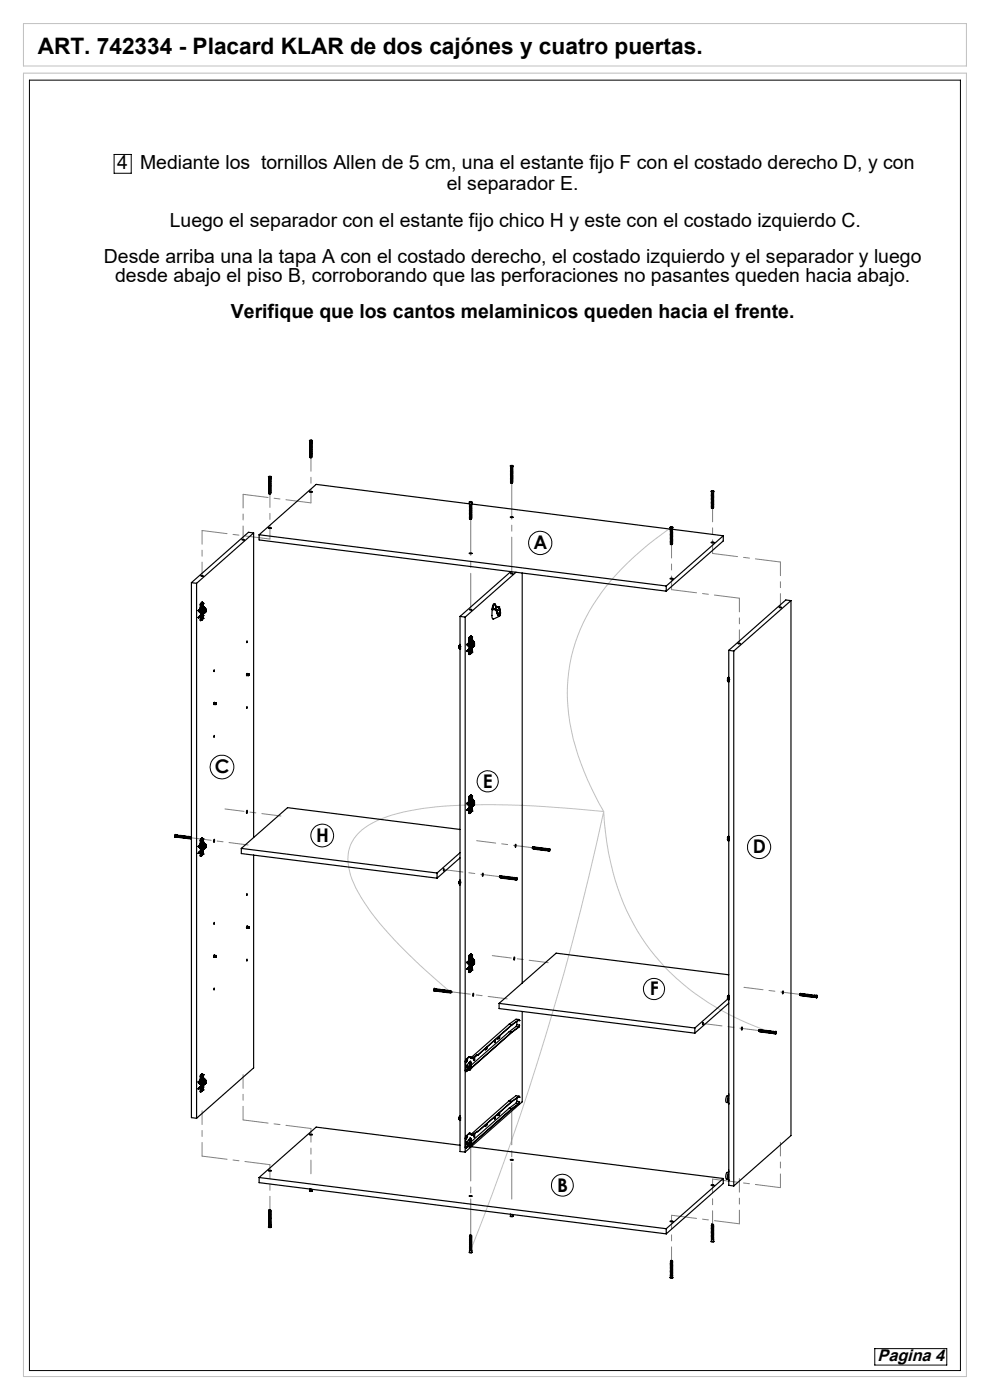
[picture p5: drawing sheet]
<svg xmlns="http://www.w3.org/2000/svg" width="210mm" height="297mm" viewBox="0 0 210 297" stroke-linecap="round" stroke-linejoin="round" font-family="sans-serif">
<defs><g id="words">
<text font-size="4.8" x="8" y="11.5">ART. 742334 - Placard KLAR de dos cajónes y cuatro puertas.</text>
<g font-size="4.1">
<text x="24.9" y="35.8">4</text>
<text x="29.7" y="35.8">Mediante los tornillos Allen de 5 cm, una el estante fijo F con el costado derecho D, y con</text>
<text x="94.8" y="40.4">el separador E.</text>
<text x="36" y="48.1">Luego el separador con el estante fijo chico H y este con el costado izquierdo C.</text>
<text x="22" y="55.9">Desde arriba una la tapa A con el costado derecho, el costado izquierdo y el separador y luego</text>
<text x="24.4" y="59.8">desde abajo el piso B, corroborando que las perforaciones no pasantes queden hacia abajo.</text>
<text x="49" y="67.5">Verifique que los cantos melaminicos queden hacia el frente.</text>
</g>
<g font-size="4">
<text x="113.2" y="116.5">A</text>
<text x="45.6" y="164.1">C</text>
<text x="102.5" y="167.1">E</text>
<text x="67.1" y="178.6">H</text>
<text x="159.7" y="181">D</text>
<text x="137.8" y="211.1">F</text>
<text x="118.2" y="252.8">B</text>
</g>
<text font-size="3.6" x="186.1" y="288.8">Pagina 4</text>
</g></defs>
<path d="M5 15.5h200v276.5h-200zM5 5h200v9h-200zM142.4 111.9a55.1 55.1 0 0 0-18 18.9 35.8 35.8 0 0 0-2.3 27.8 61.9 61.9 0 0 0 6 13.6M128.1 172.2a52 52 0 0 0 9.8 29.3 51 51 0 0 0 22.6 16.4l4 1.4M128.1 172.2a586.2 586.2 0 0 1-28.1 92.7M128.1 172.2a188.6 188.6 0 0 0-35.5-1 35.4 35.4 0 0 0-14.4 3.8 8.2 8.2 0 0 0-4 9.8 32.1 32.1 0 0 0 7.5 12.4 127.3 127.3 0 0 0 14 13.4" fill="none" stroke="#c0c0c0" stroke-width=".21"/>
<g fill="none" stroke="#000" stroke-width=".21">
<path d="M6.2 17h197.5v273.8h-197.5zM24.2 32.8h3.6v4h-3.6zM185.6 286.1h15.2v3.5h-15.2z"/>
<circle cx="114.6" cy="115.2" r="2.48"/>
<circle cx="47.1" cy="162.7" r="2.52"/>
<circle cx="68.4" cy="177.3" r="2.41"/>
<circle cx="103.4" cy="165.8" r="2.24"/>
<circle cx="161" cy="179.7" r="2.47"/>
<circle cx="138.7" cy="209.8" r="2.24"/>
<circle cx="119.3" cy="251.4" r="2.32"/>
</g>
<g fill="none" stroke="#808080" stroke-width=".21" stroke-dasharray="15.2 1.3 1.3 1.3" stroke-dashoffset="12.3">
<path d="M66 97.1v9.6M42.9 112.5v9.7M51.6 104.9v9.6M57.3 104.7v9.7M142.5 115.5v9.6M151.2 107.8v9.6M156.8 126.9v9.6M165.5 128.8v-9.6M51.6 237.6v-9.6M42.9 245.3v-9.6M57.3 256.7v-9.6M66 249v-9.6"/>
<path d="M151.2 259.7v-9.6M156.8 259.6v-9.6M165.5 251.9v-9.6M142.4 267.4v-9.6"/>
</g>
<path d="M57.3 114.4l-14.4-1.9M66 106.7l-14.4-1.8M165.5 119.2l-14.3-1.8M142.5 125.1l14.3 1.8M66 239.4l-14.4-1.8M57.3 247.1l-14.4-1.8M142.4 257.8l14.4 1.8M151.2 250.1l14.3 1.8" fill="none" stroke="#808080" stroke-width=".21" stroke-dasharray="15.2 1.3 1.3 1.3" stroke-dashoffset="9.9"/>
<path d="M99.9 110.1v19.2M108.6 102.4v19.3M108.6 254.4v-19.2M99.9 262.1v-19.3" fill="none" stroke="#808080" stroke-width=".21" stroke-dasharray="15.2 1.3 1.3 1.3" stroke-dashoffset="7.5"/>
<path d="M40.8 177.8l11.8 1.5M47.7 171.6l11.9 1.5M113 179.8l-11.9-1.5M106 186l-11.9-1.5M95.7 210.4l11.9 1.5M104.4 202.7l11.9 1.5M161 218.6l-11.9-1.5M169.7 211l-11.9-1.5" fill="none" stroke="#808080" stroke-width=".21" stroke-dasharray="15.2 1.3 1.3 1.3" stroke-dashoffset="11.2"/>
<g fill="none" stroke="#000" stroke-width=".25">
<path d="M65.7 93.4l.6 .1-.5 .1zM65.7 93.5v.1M65.7 93.6h.4M65.7 93.6v.3M65.7 93.9l.1 .1M65.8 97h-.1M65.8 94h.2M65.8 94v.1M65.8 94.2v.2M65.8 94.4v.2M65.8 94.7v.2M65.8 95v.2"/>
<path d="M65.8 95.3v.2M65.8 95.6v.2M65.8 95.9v.2M65.8 96.2v.2M65.8 96.5v.2M65.8 96.8v.2M65.9 93.4l.1 .1M65.9 93.4v.1M66 93.4v.1M66 93.4h-.1M66 94l-.3 .1h.1M66 94l-.2 .1"/>
<path d="M66.1 96.8l-.3 .2M66.1 96.6l-.3 .1M66.1 96.2l-.3 .2M66.1 96l-.3 .1M66.1 95.7l-.3 .1M66.1 95.4l-.3 .1M66.1 95.1l-.3 .1M66.1 94.8l-.3 .1M66.1 94.5l-.3 .1M66.1 94.2l-.3 .2M66.1 96.5v.2h-.4h.1M66.1 96.2v.2h-.4h.1"/>
<path d="M66.1 95.9v.2l-.4 .1 .1-.1M66.1 95.6l.1 .2h-.5h.1M66.1 95.3v.2l-.4 .1 .1-.1M66.1 95.1v.1l-.4 .1 .1-.1M66.1 94.7v.3h-.4l.1-.1M66.1 94.4l.1 .2-.5 .1 .1-.1M66.1 94.2l.1 .1-.5 .1h.1M66.1 96.8l.1 .1-.4 .1M66.1 97l-.1 .2-.2-.2M66.1 94v.2M66.1 94.4v.1M66.1 94.7v.1"/>
<path d="M66.1 95.2v.2M66.1 95.5v.2M66.1 95.8v.2M66.1 96.4v.2M66.1 96.7v.1M66.1 93.9l-.1 .1M66.2 93.6l-.1 .3h-.4M66.2 93.5l-.1 .1M108.2 98.8h.6l-.3 .2zM108.3 98.9h.5v.4h-.4zM108.3 99.3l.3 .1M108.4 99.3v.1"/>
<path d="M108.4 99.5v.2M108.4 99.8v.2M108.4 98.8l.2 .1M108.4 98.8h.1M108.6 98.8v.1M108.6 98.8h-.2M108.6 99.4h.1l-.4 .1 .1-.1M108.6 99.4h-.2M108.7 99.8l.1 .2-.5 .1 .1-.1M108.7 99.5l.1 .2-.5 .1 .1-.1M108.7 99.7l-.1 .3h-.2M108.7 99.3v.3l-.3 .1"/>
<path d="M108.8 99.3l-.2 .1M108.8 98.9h.1M51.4 114.4l.4 .1-.4 .1zM53.8 113.1l-1.1-.2-12.1 10.7M53.8 113.1l-12.1 10.7M53.8 113.1v64.6M55 113.4l86.3 10.9M55 113.4v1.1l86.3 10.9M56.9 101.2h.1M57 112h.5l-.4 .1zM57 104.7h.1M57 101.1l.5 .1h-.4z"/>
<path d="M57 101.2h.5M57 101.2v.4l.2 .1 .3-.1v-.4M57 101.6l.1 .1M57.1 101.7h.2M57.1 101.7h.1M57.1 101.8v.3M57.1 102.1v.2M57.1 102.4v.2M57.1 102.7v.2M57.1 103v.2M57.1 103.3v.2M57.1 103.6v.2"/>
<path d="M57.1 103.9v.2M57.1 104.1v.2M57.1 104.4v.3M57.2 101.1h.1M57.2 101.1v.1M57.3 101.1l-.1 .1M57.3 101.1v.1M57.3 101.7l-.3 .1 .1-.1M57.3 101.7h-.2M57.4 104.1v.3h-.4l.1-.1M57.4 103.9l.1 .1-.5 .1h.1M57.4 103.6v.2h-.4h.1"/>
<path d="M57.4 103.3v.2h-.4h.1M57.4 103v.2l-.4 .1 .1-.1M57.4 102.7l.1 .2h-.5h.1M57.4 102.4l.1 .2-.5 .1 .1-.1M57.4 102.1v.2l-.4 .1 .1-.1M57.4 101.8v.3h-.4h.1M57.4 104.5l-.3 .2M57.4 104.1l-.1 .2h-.2M57.4 103.8v.2l-.3 .1M57.4 103.5v.2l-.3 .1M57.4 103.2v.2l-.3 .1M57.4 102.9v.2l-.3 .1"/>
<path d="M57.4 102.6l-.1 .3h-.2M57.4 102.3v.2l-.3 .1M57.4 102.1v.1l-.3 .1M57.4 101.7v.2l-.3 .2M57.4 104.4v.3h-.4h.1M57.4 101.7h-.1M57.4 104.7v.1l-.3-.1M57.4 104.4v.1M57.5 101.6l-.1 .1M57.5 101.2h.1M65.7 104.3h.6l-.4 .2zM99.5 117.4h.7z"/>
<path d="M99.5 106.5h.7zM99.6 106.5l.4 .1M99.6 107.7h.1M99.6 110h.1M99.6 106.6v.4h.5M99.6 106.9l-32.5-4.1-12.1 10.6M99.6 107h.1M99.7 107l.2 .1M99.7 107v.1M99.7 107.2v.2M99.7 107.5v.2M99.7 107.8v.2"/>
<path d="M99.7 108.1v.2M99.7 108.3v.3M99.7 108.7v.2M99.7 108.9v.2M99.7 109.2v.2M99.7 109.5v.2M99.7 109.8v.2M99.8 106.5h.2h-.1M99.8 106.5h.1M99.9 106.5h.1M99.9 107.1l-.3 .1 .1-.1M99.9 107.1h-.2"/>
<path d="M100 109.5l.1 .1-.1 .1-.4 .1 .1-.1M100 109.2l.1 .2-.5 .1 .1-.1M100 108.9l.1 .2-.5 .1 .1-.1M100 108.7h.1l-.1 .2h-.4h.1M100 108.3l.1 .1-.1 .2h-.4h.1M100 108.1l.1 .1-.1 .1h-.4h.1M100 107.8l.1 .1-.5 .1h.1M100 107.2l.1 .1-.1 .1-.4 .1 .1-.1M100 109.7l-.1 .3h-.2M100 109.5v.1l-.3 .1M100 109.1l-.1 .3h-.2M100 108.9l-.1 .2h-.2"/>
<path d="M100 108.6v.2l-.3 .1M100 108.3v.2l-.3 .1M100 108l-.1 .2-.2 .1M100 107.7v.2l-.3 .1M100 107.4v.2l-.3 .1M100 107v.3l-.3 .1M100 109.8l.1 .1-.1 .1-.4 .1 .1-.1M100 107.5l.1 .1-.1 .1h-.4M100 107l-.1 .1M100 110v.2l-.3-.1M100 107h.1M100.1 106.6v.4"/>
<path d="M100.1 106.9l42.1 5.4M100.1 106.5l-.1 .1M108.2 109.7l.5-.1 .1 .1-.4 .1zM108.3 100.4l.4-.2v-.1l.1 .1zM108.3 101.8l.4-.1v-.2l.1 .1-.2 .2zM108.4 101.2v.3l.3-.1v-.2l.1 .1-.5 .2h.1M108.4 102.3l-.1 .1M108.4 100.1v.2M108.4 100.4v.2M108.4 100.7v.2M108.4 101v.2M108.4 101.6v.2"/>
<path d="M108.4 101.8v.3M108.4 102.1v.2M108.7 101.8l.1 .2-.5 .1h.1M108.7 101l.1 .1-.5 .1h.1M108.7 100.7l.1 .2h-.5h.1M108.7 100.4l.1 .1-.5 .1h.1M108.7 102.1v.1l-.3 .1M108.7 101.8v.1l-.3 .2M108.7 100.9l-.1 .2-.2 .1M108.7 100.6v.2l-.3 .1M108.7 100.3v.2l-.3 .1M108.7 102.1l.1 .2-.5 .1 .1-.1"/>
<path d="M108.7 102.3l-.1 .2-.2-.1M142.1 111.9l.4-.1 .2 .1zM142.1 111.9l.1 .1M142.2 114.2h.1M142.2 115.4h.1M142.2 112h.5M142.2 112.3h.5M142.2 112v.3M142.2 112.3l.1 .1M142.3 112.4h.2M142.3 112.4v.1M142.3 112.6v.2"/>
<path d="M142.3 112.9v.2M142.3 113.1v.2M142.3 113.4v.3M142.3 113.7v.2M142.3 114v.2M142.3 114.3v.2M142.3 114.6v.2M142.3 114.9v.2M142.3 115.2v.2M142.3 111.8l.3 .1zM142.5 111.8v.1M142.5 112.4l-.3 .1h.1"/>
<path d="M142.5 112.4l-.2 .1M142.6 114.9v.2h-.4h.1M142.6 114.6v.2l-.4 .1 .1-.1M142.6 114.3l.1 .2h-.5h.1M142.6 113.7v.2l-.4 .1 .1-.1M142.6 113.4v.3h-.4h.1M142.6 113.1l.1 .2-.5 .1 .1-.1M142.6 112.9l.1 .1-.5 .1h.1M142.6 112.6v.2h-.4h.1M142.6 115.1l-.1 .2-.2 .1M142.6 114.8l-.1 .2-.2 .1M142.6 114.5l-.1 .3h-.2"/>
<path d="M142.6 114.2l-.1 .2-.2 .1M142.6 113.9l-.1 .3h-.2M142.6 113.7l-.1 .2h-.2M142.6 113.4l-.1 .2-.2 .1M142.6 113.1l-.1 .2h-.2M142.6 112.8l-.1 .2-.2 .1M142.6 112.4v.2l-.3 .2M142.6 115.2v.2h-.4h.1M142.6 114v.2l-.4 .1M142.6 112.4h-.1M142.6 115.4l-.2 .2-.1-.1M142.7 112v.3"/>
<path d="M142.7 112.3l-.1 .1M142.7 112.3l10.7 1.4M142.7 111.9v.1M150.8 115.1l.6-.1-.2 .2zM150.8 104.2l.5-.1 .1 .1-.3 .1zM150.8 104.2h.6v.4l-.5 .1v-.4M150.9 106.9l.3-.1 .1-.2 .1 .1-.1 .2zM150.9 106h.1M150.9 105.7l.3-.1 .1-.2 .1 .1-.1 .2zM150.9 104.7h.3M151 107.7h-.1M151 104.7v.1"/>
<path d="M151 104.9v.2M151 105.2v.2M151 105.5v.2M151 105.8v.2M151 106v.3M151 106.3v.2M151 106.6v.3M151 106.9v.2M151 107.2v.2M151 107.5v.2M151.1 104.2h.1M151.2 104.2h.1"/>
<path d="M151.2 104.7l-.3 .1h.1M151.2 104.7l-.2 .1M151.3 107.2l.1 .2-.5 .1 .1-.1M151.3 106.9v.2l-.4 .1 .1-.1M151.3 106.3v.3h-.4l.1-.1M151.3 106l.1 .2-.5 .1h.1M151.3 105.2v.2h-.4h.1M151.3 104.9l.1 .2-.5 .1 .1-.1M151.3 107.4l-.1 .3h-.2M151.3 107.1l-.1 .2-.2 .1M151.3 106.9l-.1 .2h-.2M151.3 106.3l-.1 .2h-.2"/>
<path d="M151.3 106l-.1 .2-.2 .1M151.3 105.7l-.1 .2-.2 .1M151.3 105.1l-.1 .2-.2 .1M151.3 104.7l-.1 .4h-.2M151.3 107.5l.1 .2-.5 .1 .3 .1 .1-.2M151.3 105.8v.2h-.4M151.3 104.7h-.1M153.4 113.7l-12.1 10.6M153.4 113.7v1.1l-12.1 10.6M40.6 123.6l1.1 .2M40.6 123.6v113.5l1.1 .1M41.7 123.8v113.4"/>
<path d="M42.1 131h.1M42.1 129.5h.1M42.1 129.6l.2 .2M42.1 130.9v.2M42.1 130.8h.1M42.1 129.6l.1 .1M42.1 129.5v.1M42.2 130.8l-.1 .1M42.2 130.8h-.1M42.2 130.8h.1M42.2 129.7h.1M42.3 129.7v.1"/>
<path d="M42.3 130.8h.1M42.3 129.8l.2 .1M42.4 130.7h.1M42.3 129.8h.1M42.3 129.8l.1 .1M42.3 130.8l-.2 .1M42.3 130.7h.1M42.3 130.7v.1M42.3 130.7l-.1 .1M42.4 129.2h.1M42.4 129.9h.1M42.4 129.2l-.3 .3"/>
<path d="M42.4 130.7l.1 .1M42.4 129.3l.1 .1M42.4 130.8l.1 .1M42.4 130.7l-.1 .2M42.4 129.3l-.3 .3M42.4 130.7l-.3 .4M42.5 128.9l-.1 .3M42.5 131.5l.1 .2M42.5 128.9h.1M42.5 128.3v.6M42.5 130.9v.6M42.5 128.3h.1"/>
<path d="M42.5 130.9h.1M42.5 131.5h.1M42.5 130.5l-.2 .2M42.5 129.9h.1M42.5 130.8v.1M42.5 130.5v.2M42.5 129.4l-.3 .3M42.5 129.4h.1M42.5 130.5h.2M42.5 130.7v.1M42.5 128v.3M42.5 130.5l-.4 .5"/>
<path d="M42.5 129.9l.1 .3M42.5 128h.1M42.6 128.9l-.2 .4M42.6 130.1l.1 .1M42.6 129.4l.1 .1M42.6 130.6h-.1M42.6 131.5h.1M42.6 128.9h.1M42.6 130.7v.2M42.6 128.3v.6M42.6 130.9v.6M42.6 129.4l-.3 .3"/>
<path d="M42.6 130.6l-.3 .2M42.6 122.1l.5 .1zM42.6 128l-.1 .3M42.6 128.1v.2M42.6 128.1l.1 .1M42.7 130.2h.1M42.7 130.5h-.1M42.7 130.5h.1M42.7 130.7v.1M42.7 129.5l-.4 .3M42.7 131.5h-.1M42.7 130.5l-.1 .1"/>
<path d="M42.7 128.9l-.2 .5M42.7 128.2v.1M42.7 128.3h-.1M42.7 130.8l-.1 .1M42.7 131.5h.1M42.7 128.9h.1M42.7 128.3v.6M42.7 130.8v.7M42.7 130.8h.1M42.7 128.2h.1M42.7 128.3h.1M42.7 130.6l.1 .2"/>
<path d="M42.8 128.9l-.2 .5M42.8 128.3h.1M42.8 128.2v.1M42.8 130.8h.1M42.8 131.5h.1M42.8 128.3v.6M42.8 130.8v.7M42.8 130.6v.2M42.8 130.1v.2M42.8 128.9l-.1 .6M42.8 129.8l-.2 .3M42.8 129.8l.1 .1"/>
<path d="M42.8 128.9h.1M42.8 131.4v.1M42.8 130.3l-.2 .2M42.8 129.8v.1M42.8 130.8v.6M42.8 127.8h.1M42.8 127.8l-.3 .2M42.9 130.3h-.1M42.9 127.7v.1M42.9 130.1v.2M42.9 129.9h.1M42.9 130.3h.1"/>
<path d="M42.9 127.7l-.1 .1M42.9 127.8l.1 .1M42.9 129.9v.1M42.9 127.9h.1M42.9 128.5h.1M42.9 130.9h.1M42.9 128.5l.1 .2M42.9 130.1v.1M42.9 130.9v.2l.1-.1M42.9 127.8l-.3 .2M42.9 127.9l-.3 .2M42.9 129.9l-.3 .2"/>
<path d="M42.9 130.3l-.2 .2M42.9 130.1l-.2 .1M42.9 128.4h.1M42.9 130.7h.1M42.9 131.4h.1M42.9 130.3l-.2 .3M42.9 128.7h.1M42.9 130l-.2 .2M43 128.4l-.1-.1v.2M43 130.7l-.1-.1v.3M43 128.7h.1M43 130.7l.1 .4-.2 .2z"/>
<path d="M43 131h.1M43 128.4l-.1 .1M43 130.7l-.1 .1M43 130v.3M43 131v.2M43 130.9h.1M43 131.2h.1M43 129.7v.4zM43 130.9v.3h-.1M43 128.4l.1 .4-.2 .2zM43 128.7v.2v-.4v.4l-.1-.1M43 127.9h.1"/>
<path d="M43 130.9v-.1v.4M43 127.9l-.3 .3M43 129.6l.1 .4-.1 .2zM43 128.4h.1M43.1 128.4l-.1-.2-.1 .3M43.1 130.7l-.1-.2-.1 .4M43.1 128v.1M43.1 127.9v.1M43.1 130.7h-.1M43.1 128.4l-.1 .3M43.1 130.7l-.1 .3M43.1 128l-.3 .2"/>
<path d="M43.1 128.7l.1 .2M43.1 131.2l-.5 .5-.1-.2M43.1 128.7l.2 .3M43.1 128.1h.1M43.1 130.6h.1M43.1 131.2h.1M43.1 128.1v.6M43.1 130.6v.6M43.1 128.1l-.3 .2M43.1 131.2l-.3 .2M43.1 128.6v.1M43.1 128.7l.1 .1"/>
<path d="M43.1 128.7h.1M43.2 130.2l-.1 .4zM43.2 128.9l.1 .1M43.2 128.8v.1M43.2 128.8h.1M43.3 129.3h.1M43.3 129.3v.8M43.3 129.3l-.8 .6M43.3 130.1l-.8 .6M43.3 130.1h.1M43.3 128.8l.1 .1M43.3 129.4h.1"/>
<path d="M43.3 128.8l-.1 .1M43.3 130.1l-.8 .7M43.3 129.4v.7M43.4 128.9v.1M43.4 128.9h.1M43.4 128.9l-.1 .1M43.4 128.9l-1.1 .9M43.4 130l-.1 .1M43.4 129.4v.6M43.4 129l-1 .9M43.4 129h.2M43.5 129.4v.3v-.2"/>
<path d="M43.5 129l.1 .1M43.5 129.4l.1 .4zM43.5 129l-.2 .3M43.5 129v.1M43.6 129h.1M43.6 129l-1.1 .9M43.6 129.1h.1M43.6 129.1v.1M43.6 129v.1M43.6 129h-.1M43.6 129.1l-.3 .3M43.6 129.8l-.2 .3"/>
<path d="M43.6 129.2v.6M43.6 129.2l-.2 .2M43.6 129.8l-.2 .2M43.7 129.2v.6M52.4 136v.3zM97.3 137.4l.1 .1M97.3 137.1l.2-.2-.1 .2M97.3 137.3v.1M97.3 137.3h.1M97.4 137.4h.1M97.4 137.1h.1M97.4 137v.1"/>
<path d="M97.4 137h.1M97.4 137.5h.1M97.4 137.5l.1 .2M97.5 136.8l-.1 .2M97.5 136.8h.1M97.5 137v.2M97.5 137.7h.1M97.5 137.4h.1M97.5 136.8l.1-.1-.1 .1M97.5 136.8v.3h-.1M97.5 137.4v.3M97.5 136.8l.1 .1"/>
<path d="M97.5 137.2h.1M97.5 137.2l-.2 .1M97.5 137.2l-.1 .1M97.6 137.2h.1M97.6 130.8l1.1 .1M97.6 130.8v113.5l1.1 .1M97.6 137.2l-.2 .2M97.6 137.5l-.1 .2M97.6 137.4l-.1 .1M97.6 137.3l-.2 .1M98.7 130.9v113.5M99 136.7h.1"/>
<path d="M99 138.2h.1M99.1 136.8l.2 .1M99.1 138h.1M99.1 138.1v.1M99.1 138.1l-.1 .1M99.1 136.8l.1 .1M99.1 136.7v.1M99.1 136.7h-.1M99.2 138l-.1 .1M99.2 138h.1M99.2 138h-.1M99.2 136.9h.1"/>
<path d="M99.3 136.9v.1M99.3 138h.1M99.3 137l.2 .1M99.3 137.9h.2M99.3 137h.1M99.3 137l.1 .1M99.3 138l-.2 .1M99.4 137.9l-.1 .1M99.4 137.9h-.1M99.4 137.9h.1M99.4 137.1h.1M99.4 136.4h.1"/>
<path d="M99.4 136.4l-.4 .3M99.4 137.9v.2M99.4 136.5l.1 .1M99.4 136.1v.3M99.4 138.7l.2 .1M99.4 137.8l-.2 .2M99.4 135.5v.6M99.4 138.1v.6M99.4 136.4l-.3 .3M99.4 136.5l-.3 .3M99.4 137.9l-.3 .3M99.4 136.1h.1"/>
<path d="M99.4 138.7h.1M99.5 137.9l-.1 .2M99.5 137.7l-.1 .1M99.5 136.1l-.1 .3M99.5 137.1h.1M99.5 137.7h.1M99.5 138.7l.1 .1M99.5 135.2l-.1 .3M99.5 137.8l-.2 .1M99.5 137.7v.2M99.5 136.6l-.3 .3M99.5 136.6h.1"/>
<path d="M99.5 135.2h.1M99.5 137.8l-.1 .1M99.5 137.7l-.4 .4M99.6 137.9h-.1M99.6 135.5h.1M99.6 138h.1M99.6 137.9v.1M99.6 135.5l-.1 .6M99.6 137.1v.2M99.6 138l-.1 .7M99.6 129.4h.5zM99.6 135.2l-.2 .3"/>
<path d="M99.6 135.3v.2M99.6 136.6l.1 .1M99.6 135.3l.1 .1M99.6 137.3h.1M99.6 136.6l-.3 .3M99.6 138.7h.1M99.6 137.3l.1 .1M99.6 137.7v.1M99.6 137.7h.1M99.6 137.8l.1 .2M99.7 136.1l-.3 .4M99.7 138.6l-.1 .1"/>
<path d="M99.7 136.1l-.2 .5M99.7 135.4v.1M99.7 138.6v.1M99.7 138h.1M99.7 138.7h.1M99.7 135.5v.6M99.7 137.4h.1M99.7 138v.6M99.7 136.7l-.4 .3M99.7 136.1h.1M99.7 135.4h.1M99.7 135.5h.1"/>
<path d="M99.7 138.6h.1M99.7 137.7h-.1M99.7 138.7h-.1M99.7 137.8v.2M99.7 137.7h.1M99.7 137.7h-.2M99.7 136.1l-.1 .5M99.7 135.4l.1 .1M99.8 137.7v.3M99.8 137.3v.2M99.8 136.1l-.1 .6M99.8 137l-.2 .3"/>
<path d="M99.8 137v.1M99.8 138h-.1M99.8 134.9h.1M99.8 138.6h-.1M99.8 138.6l-.1 .1M99.8 135.5v.6M99.8 138v.6M99.8 137.5l-.2 .3M99.8 137.1l-.2 .2M99.8 137.1h.1M99.8 137.5h.1M99.8 134.9l-.3 .3"/>
<path d="M99.9 136h.1M99.9 137.3v.2M99.9 137.3l-.1 .2M99.9 138.2v.1M99.9 135.9h.1M99.9 137.5l-.2 .2M99.9 137.3l-.2 .1M99.9 138h.1M99.9 137.1v.1M99.9 138.6h.1M99.9 135.1h.1M99.9 135.7h.1"/>
<path d="M99.9 135.1l-.3 .2M99.9 137.1l-.3 .2M99.9 138.6l-.3 .2M99.9 135.5v.2M99.9 137.8v.2M99.9 137.5h.1M99.9 138.3v.1M99.9 137.1v.4M99.9 137.8v.1M99.9 137.9l.1 .1M99.9 137.8h.1M99.9 137.9v.1"/>
<path d="M99.9 138.1h.1M99.9 135.8h.1M99.9 137.2l-.2 .2M100 136.9l.1 .2-.2 .2zM100 137.9h.1M100 135.4l.1 .2-.2 .4zM100 135.6h.1M100 135.1l-.1-.2-.3 .3M100 135.1h.1M100 135.5v.3M100 138v.1M100 135.6l-.1 .1"/>
<path d="M100 135.5h-.1M100 135.1l-.3 .3M100 137.7l.1 .2-.2 .4zM100 136.8v.5zM100 138.1l-.1 .3M100 135.8l-.1 .3v-.1M100 135.6v-.2l-.1 .3M100 137.9l-.1-.2v.4M100 135.1l.1 .2M100 135.8h.1M100 138.1h.1M100 135.6v.2"/>
<path d="M100 137.9v.2M100.1 135.8l.1 .3M100.1 138.4l-.3 .3M100.1 135.8v.3h.2M100.1 135.8h.1M100.1 138.4h.1M100.1 135.2v.6M100.1 137.8v.6M100.1 135.3l-.3 .2M100.1 138.4l-.3 .2M100.2 135.9v.1M100.2 136.1h.1"/>
<path d="M100.2 135.8v.1M100.2 135.8h-.1M100.2 135.9h-.1M100.2 137.4l-.1 .4zM100.2 136.5h.1M100.2 136.5v.8M100.2 136.5l-.6 .6M100.2 137.3l-.6 .6M100.2 136v.1M100.2 136h.1M100.3 137.3h-.1M100.3 136l.1 .1"/>
<path d="M100.3 137.3l-.8 .6M100.3 136.5v.8M100.3 137.3h.1M100.3 136.5h.1M100.3 136l-.1 .1M100.3 136.5l.1 .1M100.4 136.1h.1M100.4 136.1h-.1M100.4 136.1l-1.1 .9M100.4 136.1l-1 1M100.4 136.1l.1 .1M100.4 137.2l-.1 .1"/>
<path d="M100.4 136.6v.6M100.5 136.6v.3zM100.5 136.2h.1M100.5 136.2l.1 .1M100.5 136.6v.4zM100.5 136.2v.1M100.5 136.2l-1 .9M100.5 136.2l-.3 .3M100.6 136.2v.1M100.6 136.2h-.1M100.6 136.3l-.3 .2M100.6 136.3h.1"/>
<path d="M100.6 136.3v.1M100.6 137l-.2 .2M100.6 136.4v.6M100.6 136.4l-.2 .2M104.4 129.2v1.7a.32 .32 0 0 0 .3 .4l1.2-.6M104.4 129.2h.1M104.5 129.3l.7 .1M104.5 129.2h.1M104.5 129.2v.1M104.6 129.2h.1M104.6 129.2l-.1 .1M104.6 129.2l.6 .1"/>
<path d="M105.1 128.2l.1 .5M105.1 128.2l-.2-.1-.3 .1-.2 1M105.1 128.2a.96 .96 0 0 0-.6 1M105.1 128.7v.1M105.1 128.8v.5M105.1 128.8l.6 .1M105.1 128.7l.7 .1M105.2 129.4v.1M105.2 128.7l-.3-.5-.3 1M105.2 128.7h.1M105.2 128.7l.6 .1M105.2 129.3v.1"/>
<path d="M105.2 129.3l.1 .1M105.2 129.3h.1M105.2 128.7h-.1M105.2 129.3l.2 .1M105.2 129.5l.2 .6M105.3 129.4l.2 .7M105.3 129.4l-.1 .1M105.3 129.4h.1M105.3 129.4l.2 .5M105.4 129.4l.1 .5M105.4 129.4l.5 .1M105.4 130.1h.1"/>
<path d="M105.4 130.1a.59 .59 0 0 0 .5 .6M105.5 130.1h-.1M105.5 129.9h.1M105.7 128.9h.1M105.8 128.8l.1 .1M105.8 128.8l-.1 .1M105.8 128.8h.1M105.8 128.9l.1 .6M105.9 128.9h-.1M105.9 128.9l.1 .5M105.9 128.9h.1M105.9 129.5l.1 .4a.32 .32 0 0 1-.2 .5 .32 .32 0 0 1-.3-.5"/>
<path d="M105.9 128.9l.2 .6M106 129.4l.1 .6a.32 .32 0 0 1-.3 .5 .32 .32 0 0 1-.3-.5v-.1M106 129.4l-.1 .1M106.1 129.5l-.1 1.1h-.2l-.3-.5M106.1 129.5h.1M106.1 129.5l.1 .9-.3 .3M108.3 121.7h.5zM108.4 121.2l-10.8 9.6M109.5 121.4l-10.8 9.5M110.8 121.6v87M141.3 124.3v1.1M142.1 122.7h.5l.1 .1z"/>
<path d="M154.6 138l1 .1M154.6 138v113.5l1 .1M155.6 138.1v113.5M156.6 136.5h.5zM165.3 128.8l.5 .1h-.4zM167.8 127.4l-1.1-.1-12.1 10.7M167.8 127.4l-12.2 10.7M167.8 127.4v113.5l-12.2 10.7M45.4 142.1v.4zM45.4 156v.4zM45.5 149l-.2 .2 .1 .3M45.5 149.1l-.1 .1 .1 .2"/>
<path d="M45.8 149.2v.3zM45.8 149.1h-.3l-.1 .2 .4 .2M45.9 149.4l-.1 .1M45.9 149.2l-.1-.1v.4M52.4 149.9l-.1 .3zM52.4 143.3h.3M52.5 142.9l-.2 .3 .1 .1M52.5 142.9l-.1 .3 .1 .1M52.8 143v.3zM52.8 143v.3M52.8 143l-.3-.1-.1 .4M52.8 143.3h.1"/>
<path d="M52.8 143h.1M154.3 144.4h.1M154.3 144v.1M154.3 144.3v.1M154.3 144.1h.1M154.3 144h.1M154.3 144.3h.1M154.3 144.3l.1 .1M154.3 144h.2M154.4 144h-.1M154.4 144.4h.1M154.4 144h.1"/>
<path d="M154.4 144.4l.1 .2M154.4 144l-.1 .1M154.4 143.8l.2-.1-.1 .1M154.4 143.9l-.1 .1M154.4 143.9v.1M154.5 143.8l-.1 .2M154.5 144h.1M154.5 144.6h.1M154.5 144.4h.1M154.5 144.4v.2M154.5 143.8h.1M154.5 144.6l.1 .1"/>
<path d="M154.5 144.4h-.1M154.5 144v.1zM154.5 144.1l-.2 .2M154.5 144.2l-.2 .1M154.6 143.9l-.1 .3M154.6 144.1h.1M154.6 143.9l-.1 .1M154.6 143.8l-.1 .2M154.6 144.4l-.1 .1M154.6 144.1l-.1 .1M154.6 144.2l-.2 .2M37.2 177.5l.3 .1"/>
<path d="M37.2 177.1l-.2 .2v.3l.2-.1M37.2 177.1h.1M37.3 177.1l-.1 .4M37.3 177.1l.3 .1M37.6 177.3l.1 .4 .2-.2M37.6 177.3l.3 .3M37.6 177.3v.2M37.6 177.2v.4M37.6 177.2h.1M37.6 177.5v.1M37.7 177.2l-.1 .1M37.7 177.2l.2 .1"/>
<path d="M38 177.3l-.1-.1v.4h.2M38 177.3v.2l.2 .1M38 177.3h.2M38.2 177.3v-.1a.25 .25 0 0 0-.1 .3 .25 .25 0 0 0 .3 .2M38.2 177.3l.1 .3 .2 .1M38.2 177.3h.3M38.5 177.3v-.1a.26 .26 0 0 0 0 .3 .26 .26 0 0 0 .2 .2M38.5 177.3l.3 .4M38.5 177.3l.2 .1M38.8 177.3l.2 .4-.1 .1zM38.8 177.4h.2M39.1 177.4v-.1a.26 .26 0 0 0-.1 .3 .26 .26 0 0 0 .3 .2"/>
<path d="M39.3 177.8l-.2-.4 .3-.1v.5h.2M39.6 177.5l-.2-.1v.3l.3 .1M39.7 177.5v-.1v.5l.2-.1M39.7 177.5v.3h.2M39.7 177.5h.2M40 177.5v-.1a.25 .25 0 0 0-.1 .3 .25 .25 0 0 0 .2 .2M40.2 177.5h-.2v.2l.2 .2M40.3 177.6l-.1-.2 .1 .5h.1M40.5 177.6l-.2-.1v.2l.2 .2M40.5 177.6v-.1l.1 .5M40.5 177.6l.1 .3M40.5 177.6h.1"/>
<path d="M42.1 179.5h.1M42.1 179.5v.1M42.1 179.6l.1 .1M42.2 179.7l.1 .1M42.2 179.7h.1M42.3 179.7v.1M42.3 179.8l.2 .1M42.3 179.8h.1M42.3 179.8l.1 .1M42.4 179.9h.1M42.4 179.2h.1M42.4 179.2l-.3 .3"/>
<path d="M42.4 179.3l.1 .1M42.4 179.3l-.3 .3M42.5 178.9l-.1 .3M42.5 178.3v.6M42.5 178.3h.1M42.5 178.9v.1M42.5 179.4l-.3 .3M42.5 179.4h.1M42.5 179l-.1 .2M42.5 179.9h.1M42.5 178v.3M42.5 179.9l.1 .3"/>
<path d="M42.5 178.3v.7M42.5 178h.1M42.6 178.9l-.2 .4M42.6 179.4l.1 .1M42.6 178.3h.1M42.6 178.3v.6M42.6 179.4l-.3 .3M42.6 178l-.1 .3M42.6 178.1v.2M42.6 178.1l.1 .1M42.7 179.5l-.4 .3M42.7 178.9l-.2 .5"/>
<path d="M42.7 178.9h-.1M42.7 178.2v.1M42.7 178.9h.1M42.7 178.3v.6M42.7 178.2h.1M42.7 178.3h.1M42.8 178.9l-.2 .5M42.8 178.9h.1M42.8 178.3h.1M42.8 178.2v.1M42.8 178.3v.6M42.8 178.9l-.1 .6"/>
<path d="M42.8 179.8l-.2 .3 .3-.2M42.8 179.8l.1 .1M42.8 179.8v.1M42.9 179.9h.1M42.9 177.9l.1 .1M42.9 179.9v.1M42.9 178.5v.1M42.9 178.5v.3M42.9 177.9l-.3 .2M42.9 178.4h.1M42.9 177.8l-.4 .2M42.9 178.7h.1"/>
<path d="M42.9 180l-.2 .2M43 178.4v-.1l-.1 .2M43 178.4l.1 .4-.2 .2zM43 178.7h.1M43 178.4l-.1 .1M43 179.9v.4M43 178.7h-.1M43 178.7l-.1 .1M43 178.6v.1M43 179.7v.4zM43 178l-.1-.2-.3 .2M43 178.7v.2v-.4v.5l-.1-.2"/>
<path d="M43 178h.1M43 178l-.3 .2M43 179.6l.1 .3-.1 .3zM43 178.4h.1M43.1 178.4l-.1-.2-.1 .4M43.1 178l-.3 .3M43.1 178h.1M43.1 178.4l-.1 .3M43.1 178l-.3 .2M43.1 178.6v.1M43.1 178.7l.1 .2M43.1 178.6l.2 .4"/>
<path d="M43.1 178.6h.1M43.1 178v.6M43.1 178.7l.1 .1M43.1 178.9h.1M43.2 178.9h.1M43.2 178.9l.1 .1M43.2 178.8l-.1 .1M43.2 178.8h.1M43.3 179.3h.1M43.3 179.3v.8M43.3 179.3l-.8 .6M43.3 178.8l.1 .1"/>
<path d="M43.3 178.8l-.1 .1M43.3 179.3l.1 .1M43.4 178.9v.1M43.4 178.9h.1M43.4 178.9l-.1 .1M43.4 178.9l-1.1 .9M43.4 180l-.1 .1M43.4 179h.2M43.4 179.4v.6M43.4 179l-1 .9M43.5 179.5v.2M43.5 179.5v.3"/>
<path d="M43.5 179.1h.1M43.5 179.1l-.2 .2M43.6 179h.1M43.6 179.4l-.1 .4zM43.6 179l-1.1 .9M43.6 179.1l-.3 .2M43.6 179.1h.1M43.6 179.1v.1M43.6 179v.1M43.6 179l-.1 .1M43.6 179.8h.1M43.6 179.8l-.2 .3"/>
<path d="M43.6 179.2v.6M43.6 179.2l-.2 .2M43.6 179.8l-.2 .2M43.7 179.2v.6M45.4 178.1l.1 .4-.1 .2zM51.2 180l41.5 5.2M51.2 180v1.1l41.5 5.2M52.4 171.9l.1 .2-.1 .4zM97.6 176l-36.6-4.7-9.8 8.7M99 170.4h.1M99 171.9h.1M99 170.4l.1 .1"/>
<path d="M99.1 170.5l.1 .1M99.1 171.8h.1M99.1 171.8v.1M99.1 171.9h-.1M99.1 170.4v.1M99.2 171.8h-.1M99.2 171.7l-.1 .1M99.2 171.7h.1M99.2 170.6l.1 .1M99.3 170.7h.1M99.3 170.6v.1M99.3 171.7h.1"/>
<path d="M99.3 170.7l.2 .1M99.3 171.6h.2M99.3 171.6l-.1 .1M99.3 170.7l.1 .1M99.3 171.7l-.1 .1M99.4 171.6l-.1 .1M99.4 171.6h-.1M99.4 170.8h.1M99.4 170.1h.1M99.4 170.1l-.4 .3M99.4 171.6h.1M99.4 171.7v.1"/>
<path d="M99.4 171.7h-.1M99.4 170.2l.1 .1M99.4 169.8v.3M99.4 172.4l.2 .2M99.4 171.7l-.1 .1M99.4 171.5l-.2 .2M99.4 170.1l-.3 .3M99.4 170.2l-.3 .3M99.4 171.7l-.3 .2M99.4 169.8l.1 .1M99.4 169.2v.6M99.4 171.8v.6"/>
<path d="M99.4 172.4h.1M99.5 171.7l-.1 .1M99.5 171.4l-.1 .1M99.5 169.9l-.1 .2M99.5 168.9l-.1 .3M99.5 170.8h.1M99.5 171.7h-.2M99.5 171.4h.1M99.5 172.4l.1 .2M99.5 171.4l-.2 .2M99.5 171.5l-.2 .1M99.5 171.4v.2"/>
<path d="M99.5 170.3l-.3 .3M99.5 170.3h.1M99.5 171.4h.2M99.5 171.5l-.1 .1M99.6 171.6l-.1 .1M99.6 169.2h.1M99.6 171.8h.1M99.6 171.7v.1M99.6 169.2l-.1 .7M99.6 170.8v.3M99.6 171.8l-.1 .6M99.6 169v.2"/>
<path d="M99.6 170.3l.1 .1M99.6 171.4v.1M99.6 169l.1 .1M99.6 171h.1M99.6 170.3l-.3 .3M99.6 171.4h.1M99.6 172.4h.1M99.6 171l.1 .1M99.6 171.1h.1M99.6 171.6l.1 .2M99.6 172.4v.1M99.7 169.8l-.3 .4"/>
<path d="M99.7 172.4l-.1 .1M99.7 169.8l-.2 .5M99.7 169.1v.1M99.7 172.4h.1M99.7 171.8h.1M99.7 169.2h.1M99.7 170.4l-.4 .3M99.7 171.1h.1M99.7 169.2v.6M99.7 171.3v.1M99.7 171.8v.6M99.7 169.8h.1"/>
<path d="M99.7 169.1h.1M99.7 171.4h-.1M99.7 171.5v.3M99.7 171.4h.1M99.7 169.8l-.1 .5M99.7 169.1l.1 .1M99.8 171.4v.3M99.8 171.2h.1M99.8 171.2l-.1 .2M99.8 171.1v.1M99.8 169.8l-.1 .6M99.8 170.7l-.2 .3"/>
<path d="M99.8 170.7v.1M99.8 171.7l-.1 .1M99.8 168.7h.1M99.8 172.3l-.1 .1M99.8 169.2v.6M99.8 171.7v.6M99.8 170.8l-.2 .2M99.8 170.8h.1M99.8 171.2l-.1 .1M99.9 169.7v.1M99.9 172v.1M99.9 171v.2"/>
<path d="M99.9 171l-.1 .2M99.9 169.7h.1M99.9 169.6h.1M99.9 171.9v.1M99.9 171.2l-.2 .2M99.9 171l-.2 .1M99.9 169.4h.1M99.9 171.7h.1M99.9 170.8v.1M99.9 168.8l.1 .1M99.9 168.8h.1M99.9 172.3l-.3 .3"/>
<path d="M99.9 168.8l-.3 .2M99.9 170.8l-.3 .2M99.9 169.2v.2M99.9 171.5v.3v-.4l.1 .2M99.9 169.1l.2 .2-.2 .4zM99.9 171.2h.1M99.9 170.8v.4M99.9 171.5v.2M99.9 169.2h.1M99.9 169.5h.1M99.9 171.5h.1M99.9 171.9h.1"/>
<path d="M99.9 170.9l-.2 .2M100 169.3h.1M100 171.7h.1M100 168.9l-.1-.2-.4 .2M100 168.9h.1M100 169.2v.3M100 171.7v.2M100 169.3l-.1 .1M100 168.9l-.3 .2M100 170.6l.1 .2-.2 .2zM100 171.4l.1 .3-.2 .3zM100 170.6v.5z"/>
<path d="M100 169.5l-.1 .4v-.2M100 169.3v-.2l-.1 .4M100 171.8l-.1 .4v-.2M100 168.9l.1 .1M100 169.5h.1M100 171.8h.1M100 169.3v.2M100 171.6v.2M100 171.6v.1M100.1 169.5l.1 .3M100.1 172.1h.1M100.1 169.5v.3l.2 .1"/>
<path d="M100.1 169.5h.1M100.1 171.5h.1M100.1 168.9v.6M100.1 171.5v.6M100.1 172.1l-.3 .3M100.1 169l-.3 .2M100.2 169.6v.1M100.2 169.5h-.1M100.2 169.5v.1M100.2 169.6h-.1M100.2 171.1l-.1 .4zM100.2 170.2h.1"/>
<path d="M100.2 169.8l.1 .1M100.2 170.2l-.6 .6M100.2 170.2v.8M100.2 171l-.6 .6M100.2 169.7v.1M100.2 169.7h.1M100.3 171h-.1M100.3 169.7l.1 .1M100.3 171l-.8 .7M100.3 170.2v.8M100.3 171h.1M100.3 170.2h.1"/>
<path d="M100.3 169.7l-.1 .1M100.3 170.2l.1 .1M100.4 169.8v.1M100.4 169.8l-.1 .1M100.4 169.8h.1M100.4 169.8l-1.1 .9M100.4 169.9l-1 .9M100.4 169.9h.1M100.4 170.9l-.1 .1M100.4 170.3v.6M100.5 170.4v.3zM100.5 169.9h.1"/>
<path d="M100.5 170h.1M100.5 170.3v.4zM100.5 169.9l-1 .9M100.5 170l-.3 .2M100.6 169.9v.1M100.6 169.9l-.1 .1M100.6 170l-.3 .2M100.6 170h.1M100.6 170v.1M100.6 170.7l-.2 .3M100.6 170.1v.6M100.6 170.1l-.2 .2"/>
<path d="M100.6 170.7l-.2 .2M109.4 179.1l.1 .3-.2 .3zM113.1 179.9v-.3a.29 .29 0 0 0-.1 .3 .29 .29 0 0 0 .3 .2M113.1 179.7l-.2 .2 .2 .1M113.3 179.7h-.2v.2l.3 .2M113.4 179.8l.1 .3h.2M113.4 179.8v-.2a.28 .28 0 0 0-.1 .3 .28 .28 0 0 0 .3 .2M113.4 179.8h.2M113.7 179.8v.3h.2M113.7 179.8v-.1a.28 .28 0 0 0-.1 .3 .28 .28 0 0 0 .3 .2v-.1M113.7 179.8h.2M114 179.8l.1 .4h.1"/>
<path d="M114 179.8l-.1-.1v.5h.3M114 179.8h.2M114.2 179.8l.1 .4h.2l-.1 .1zM114.3 179.9h.2M114.5 179.9l.1 .4 .2-.1M114.8 179.9h-.3l.2 .3h.1M114.9 179.9v.3l.2 .1M114.9 179.9l-.1-.1v.5h.2M114.9 179.9l.2 .1M115.1 180l.1 .3h.2M115.1 180v-.1a.26 .26 0 0 0 0 .3 .26 .26 0 0 0 .2 .1M115.1 180h.3"/>
<path d="M154.3 178.1h.1M154.3 177.8h.1M154.3 178v.1M154.3 178h.1M154.3 178l.1 .1M154.3 177.8h.2M154.4 177.7l-.1 .1M154.4 178.1h.1M154.4 177.7h.1M154.4 177.8h-.1M154.4 177.5l.2-.1-.1 .1M154.4 177.6l-.1 .1"/>
<path d="M154.5 177.5l-.1 .2M154.5 177.8h.1M154.5 178.3h.1M154.5 178.1h.1M154.5 177.7l.1-.1-.1 .1M154.5 178.1v.2M154.5 177.5h.1M154.5 178.3l.1 .1M154.5 178.1h-.1M154.5 177.9l-.2 .1M154.5 177.7v.2zM154.6 177.6v.3l-.3 .1"/>
<path d="M154.6 177.9l-.2 .2 .1 .3M154.6 177.9l-.3 .1M154.6 177.5l-.1 .3M154.6 178.1l-.1 .1M42.1 181h.1M42.1 180.9v.1M42.1 180.9h.1M42.2 180.8l-.1 .1M42.2 180.8h.1M42.3 180.8h.1M42.3 180.7h.1M42.3 180.8l-.2 .1"/>
<path d="M42.3 180.7h.2M42.4 180.8h-.1M42.4 180.8l.1 .1M42.4 180.8l-.1 .1M42.4 180.8l-.3 .2M42.5 181.5l.1 .2M42.5 180.9v.6M42.5 180.9h.1M42.5 181.5h.1M42.5 180.5l-.3 .3M42.5 180.8h-.2M42.5 180.7l-.2 .1"/>
<path d="M42.5 180.8v.1M42.5 180.6l-.1 .1M42.5 180.5l-.4 .5M42.5 180.7v.1M42.6 181.5v.1M42.6 180.9h.1M42.6 181.5h.1M42.6 180.8v.1M42.6 180.9v.6M42.6 180.1l.1 .1M42.6 180.2h.1M42.7 180.5h.1"/>
<path d="M42.7 180.7v.2M42.7 180.5h-.2v.2M42.7 180.4v.1M42.7 180.5l-.2 .1M42.7 181.5l-.1 .1M42.7 181.5h.1M42.7 180.2h.1M42.7 180.9v.6M42.7 180.9h.1M42.7 180.6l.1 .3M42.8 181.5h.1M42.8 180.9v.6"/>
<path d="M42.8 180.5v.3M42.8 180.2v.1M42.8 180.8v.1M42.8 181.4v.1M42.8 180.3l-.2 .2M42.8 180.8v.6M42.8 180.3h.1M42.9 180.1v.2M42.9 180.3l-.2 .1M42.9 180.9h.1M42.9 180.1v.1M42.9 180.9v.2"/>
<path d="M42.9 180.3l-.2 .2M42.9 180.1l-.2 .1M42.9 180.7h.1M42.9 181h.1M42.9 180.3h.1M42.9 181.4l-.3 .3-.1-.2M42.9 180.6l.1 .1M43 180.6l-.1 .3M43 181h.1M43 180.7l-.1 .1M43 181v.1M43 181.1h-.1"/>
<path d="M43 180.7l.1 .4-.2 .2zM43 181v.3l-.1-.2M43 181v-.2v.2M43 181v.2v-.1M43 180.7h.1M43.1 180.7l-.1-.2-.1 .4M43.1 180.7l-.1 .3M43.1 181.2h.1M43.1 180.6v.6M43.1 181.2l-.3 .3M43.2 180.2l-.1 .4zM43.3 180.1l-.8 .6"/>
<path d="M43.3 180.1h.1M43.3 180.1l-.8 .7M45.4 195.7v.4zM52.4 189.5v.4zM52.4 196.9l.3 .1M52.5 196.5l-.2 .2 .1 .3M52.5 196.5l-.1 .2 .1 .2M52.8 196.6v.3zM52.8 196.6l-.1 .3h.1M52.8 196.6l-.3-.1-.1 .4M52.8 196.6h.1M53.8 181.4v45.2l-12.1 10.6"/>
<path d="M92.7 185.2v1.1M94.1 184.3v.4zM97.3 187.4l.1 .1M97.3 187.1h.1M97.3 187.4h.1M97.4 187.4h.1M97.4 187.1h.1M97.4 187.1l.2-.2-.1 .3M97.4 187l-.1 .1M97.4 187h.1M97.4 187.5h.1M97.4 187.5l.2 .2"/>
<path d="M97.5 186.8l.1-.1-.1 .1M97.5 186.9l-.2 .1M97.5 186.8l-.1 .2M97.5 187.1h.1M97.5 187.4h.1M97.5 187.1v-.2v.3M97.5 187.4v.3l.1-.1M97.5 186.8h.1M97.5 187.2h.1M97.5 187.2l-.2 .2M97.5 187.2l-.1 .2M97.6 187l-.1 .2"/>
<path d="M97.6 187.2h.1M97.6 180.9l-4.9 4.3M97.6 182l-4.9 4.3M97.6 187.4l-.1 .1M97.6 187.2h-.1M97.6 187.3l-.2 .1M102.3 185.3l.2 .1-.1 .4zM106.1 185.8l-.2 .3 .2 .1M106.4 185.9h-.2l.1 .3h.1l-.1 .1-.2-.4 .1-.2-.1 .4M106.4 185.9l.1 .4 .1-.1M106.7 185.9h-.3l.1 .3h.2M106.8 185.9v.3l.2 .1"/>
<path d="M106.8 185.9l-.1-.1v.5h.2M106.8 185.9l.2 .1M107 186l.1 .3h.2M107 186v-.1a.26 .26 0 0 0 0 .3 .26 .26 0 0 0 .2 .1M107 186h.2M107.3 186l.1 .3h.2M107.3 186v-.1a.26 .26 0 0 0-.1 .3 .26 .26 0 0 0 .3 .2v-.1M107.3 186l.2 .1M107.6 186.1v.2l.2 .1M107.6 186.1v-.2a.26 .26 0 0 0-.1 .3 .26 .26 0 0 0 .3 .2M107.6 186.1h.2M107.9 186.1l.2 .3"/>
<path d="M107.9 186.1l-.1-.1 .1 .5 .2-.1M107.9 186.1h.2M108.2 186.1v.4l.2-.1M108.2 186.1v.3l.2 .1M108.2 186.1l.2 .1M108.4 186.2l.1 .4 .2-.1M108.7 186.2h-.2v.2l.2 .1M108.8 186.2v.3h.3M108.8 186.2v-.1a.26 .26 0 0 0-.1 .3 .26 .26 0 0 0 .2 .1M108.8 186.2h.2M109 186.3h.1M109 186.3v.1"/>
<path d="M109 186.2v.2M109 186.2v-.1v.2M109 186.4l.1 .2M109 186.2h.1M109.1 186.2l-.1 .2M109.1 186.6l.4 .1M109.5 186.7h.1M109.5 186.2h.2v.1l-.1 .5zM109.5 186.2v.5M109.5 186.2h-.3l-.1 .4M109.5 186.4l.1 .2v-.1M109.5 186.5h.1"/>
<path d="M109.6 186.3v.1M109.6 186.2h-.1M109.6 186.4v.1M109.6 186.4h-.1M115.4 180l.1 .3 .2 .1M115.4 180v-.1a.26 .26 0 0 0-.1 .3 .26 .26 0 0 0 .3 .2v-.1M115.4 180l.2 .1M115.7 180.1v.2l.3 .1M115.7 180.1v-.2a.26 .26 0 0 0-.1 .3 .26 .26 0 0 0 .3 .2M115.7 180.1h.2M115.9 180.2h.1M116 180.1v.1"/>
<path d="M116 180.1v-.1l-.1 .2M116 180.2l.1 .3M116 180.1h.1M116.1 180.1l-.1 .1M116.1 180.5h.4M116.1 180.1h.1M116.5 180.1h-.4v.4M116.5 180.3h.1M116.6 180l.1 .3-.2 .3zM116.6 180l-.2 .2 .1 .4M116.6 180.2v.2zM45.4 209.6v.4z"/>
<path d="M45.5 202.6l-.2 .2 .1 .3M45.5 202.7l-.1 .1 .1 .3M45.8 202.8l.1 .3zM45.8 202.7h-.3l-.1 .2 .4 .2M45.9 202.7l-.1 .1 .1 .3M52.4 203.5v.4zM92.1 210.2l.4 .1M92.2 209.8l-.1 .4M92.2 209.8l-.1-.1-.1 .2v.3h.1M92.2 209.8h.4M92.6 210l.1 .3 .1-.1M92.6 210l.1 .2"/>
<path d="M92.6 209.8l-.1 .5 .1-.3M92.6 209.8v.1M92.6 209.9v.1M92.6 209.9h.3M92.7 210.2h.2M92.9 209.9h.2M93 210.2l-.1-.4v.5h.2M93 210.3h.2M93.2 210v-.2v.5h.2M93.2 210v.3h.3M93.2 209.9l.2 .1M93.5 210h.2"/>
<path d="M93.7 210.3l-.2 .1v-.5l.1 .4h.1M93.8 210v-.1v.6l.2-.1M93.8 210v.3l.2 .1M93.8 210h.2M94 210l.3 .4-.2 .1zM94.1 210.1h.2M94.3 210.1v-.1v.5l.2-.1M94.6 210.1h-.2v.2l.2 .1M94.7 210.1l-.1-.1v.5h.2M94.7 210.1v.3l.2 .1M94.7 210.1h.2M94.9 210.2v-.2v.5h.2"/>
<path d="M94.9 210.2l.1 .3h.2M94.9 210.2h.2M95.2 210.2v-.1l-.1 .4 .2 .1 .1-.1M95.2 210.2l.1 .3h.2M95.2 210.2h.2M95.5 210.3v-.2a.28 .28 0 0 0-.1 .3 .28 .28 0 0 0 .3 .2M95.5 210.3l.2 .3M95.5 210.3h.2M95.7 210.3v.3zM95.7 210.5h.1M99 204.1h.1M99 205.6v.1"/>
<path d="M99 204.1l.1 .1M99 205.6l.1 .1M99.1 204.3l.2 .1M99.1 205.6v.1M99.1 205.6h-.1M99.1 204.3h.1M99.1 204.1v.2M99.2 205.5l-.1 .1M99.2 205.5h.1M99.2 205.5h-.1M99.2 204.3h.1M99.3 204.3v.1"/>
<path d="M99.3 205.5h.1M99.3 204.5l.2 .1M99.3 205.4v.1M99.3 205.3h.2M99.3 204.4v.1M99.3 204.5h.1M99.3 205.5l-.2 .1M99.4 205.4h-.1M99.4 205.3l-.1 .2M99.4 205.3h-.1M99.4 205.4h.1M99.4 205.3h.1"/>
<path d="M99.4 204.5h.1M99.4 203.8v.1M99.4 203.8l-.4 .3M99.4 205.4v.1M99.4 205.4l-.1 .1M99.4 204h.1M99.4 203.5v.3M99.4 206.1l.2 .2M99.4 205.2l-.2 .3M99.4 206.1h.1M99.4 202.9v.6M99.4 205.5v.6"/>
<path d="M99.4 203.9l-.3 .2M99.4 204l-.3 .3M99.4 205.4l-.3 .3M99.4 203.5h.1M99.5 205.4l-.1 .1M99.5 205.2h-.1M99.5 203.5l-.1 .4M99.5 204.5l.1 .1M99.5 205.1h.1M99.5 206.1l.1 .2M99.5 202.7l-.1 .2M99.5 205.2l-.2 .1"/>
<path d="M99.5 205.1v.2M99.5 204l-.3 .3M99.5 204h.1M99.5 205.1h.2M99.5 202.7h.1M99.5 205.2l-.1 .1M99.5 205.2l-.4 .4M99.6 203.5l-.2 .5M99.6 205.3l-.1 .1M99.6 203.5h.1M99.6 202.9h.1M99.6 205.5h.1"/>
<path d="M99.6 205.4v.1M99.6 202.9l-.1 .6M99.6 204.6v.2M99.6 205.5l-.1 .6M99.6 202.7l-.2 .2M99.6 202.8v.1M99.6 204l.1 .1M99.6 202.8h.1M99.6 204.7h.1M99.6 204l-.3 .3M99.6 206.1h.1M99.6 204.7l.1 .1"/>
<path d="M99.6 205.2h.1M99.6 205.1h.1M99.6 205.3l.1 .2M99.6 206.1v.1M99.7 204.8h.1M99.7 206.1l-.1 .1M99.7 203.5l-.2 .5M99.7 202.8v.1M99.7 206.1h.1M99.7 202.9h.1M99.7 202.9v.6M99.7 204.8v.1"/>
<path d="M99.7 205.1h.1M99.7 205.5v.6M99.7 204.1l-.4 .3M99.7 205.5h.1M99.7 203.5h.1M99.7 202.8h.1M99.7 205.1h-.1M99.7 205.1l-.1 .1M99.7 205.2v.3M99.7 203.5l-.1 .5M99.7 202.8l.1 .1M99.8 205.2v.3"/>
<path d="M99.8 204.9h.1M99.8 204.8v.1M99.8 204.9l-.2 .3M99.8 203.5l-.1 .6M99.8 204.5l-.2 .2M99.8 204.5h.1M99.8 205.5h-.1M99.8 202.4h.1M99.8 206.1h-.1M99.8 202.9v.6M99.8 205.5v.6M99.8 204.9l-.1 .2"/>
<path d="M99.8 202.4l-.3 .3M99.9 203.4v.1M99.9 205.7v.1M99.9 204.7v.2M99.9 204.7l-.1 .2M99.9 203.4h.1M99.9 205.7h.1M99.9 203.3v.1M99.9 204.7l-.2 .2M99.9 203.1h.1M99.9 204.5v.1M99.9 202.5l.1 .1"/>
<path d="M99.9 202.5v.1M99.9 206l-.3 .3M99.9 202.5l-.3 .3M99.9 204.5l-.3 .2M99.9 202.9v.3M99.9 202.6h.1M99.9 205.2v.3v-.3l.1 .1M99.9 202.8l.2 .3-.2 .3zM99.9 204.9h.1M99.9 204.6v.3M99.9 205.2v.2M99.9 205.5v.1"/>
<path d="M99.9 204.9l-.2 .3M99.9 205.4v.1M99.9 205.6h.1M99.9 205.4l.1 .1M99.9 205.2h.1M99.9 202.9h.1M99.9 203.3h.1M99.9 204.6l-.2 .2M99.9 204.9l-.2 .2M100 205.4h.1M100 203.1h.1M100 202.6l-.1-.2-.3 .3"/>
<path d="M100 202.6h.1M100 202.9v.4M100 203.1h-.1M100 204.3l.1 .2-.2 .2zM100 205.1l.1 .3-.2 .3zM100 204.3v.5zM100 203.2l-.1 .4v-.2M100 203v-.2l-.1 .4M100 205.6l-.1 .3v-.2M100 202.6l.1 .1M100 203.2h.1M100 205.6h.1"/>
<path d="M100 203v.2M100 205.3v.3M100 205.3v.1M100 203v.1M100 202.6l-.3 .2M100.1 203.3l.1 .2M100.1 205.8h.1M100.1 203.3v.2l.2 .1M100.1 203.3h.1M100.1 205.2h.1M100.1 202.7v.6M100.1 205.2v.6"/>
<path d="M100.1 205.8l-.3 .3M100.1 202.7l-.3 .2M100.1 203.2h.1M100.2 203.3v.1M100.2 203.2v.1M100.2 203.2l-.1 .1M100.2 203.3l-.1 .1M100.2 204.8l-.1 .4zM100.2 203.9l.1 .1M100.2 203.5l.1 .1M100.2 203.9v.8M100.2 203.9l-.6 .7"/>
<path d="M100.2 204.7l-.6 .6M100.2 203.4v.1M100.2 203.4h.1M100.3 204.7h-.1M100.3 203.4l.1 .1M100.3 204.7l-.8 .7M100.3 204v.7M100.3 204.7h.1M100.3 204h.1M100.3 203.4l-.1 .1M100.4 210.7l.1 .4-.2 .2zM100.4 203.5v.1"/>
<path d="M100.4 203.5h.1M100.4 203.5l-.1 .1M100.4 203.5l-1.1 1M100.4 203.6h.1M100.4 203.6l-1 .9M100.4 204.6l-.1 .1M100.4 204v.6M100.5 204.1v.3zM100.5 203.6l.1 .1M100.5 203.7h.1M100.5 204v.5zM100.5 203.6l-1 .9"/>
<path d="M100.5 203.7l-.3 .2M100.6 203.7h.1M100.6 203.7h-.1M100.6 203.7l-.3 .3M100.6 203.7l-.2 .3M100.6 204.4l-.2 .3M100.6 203.8v.6M100.6 204.4l-.2 .2M105.8 220h.1M105.9 212.9v1.1l41.5 5.2M105.9 219.9v.3M105.9 220h.1"/>
<path d="M105.9 212.9l41.5 5.2M105.9 219.8l-.1 .5v-.3M107.9 217.3l.7 .1M107.9 217.3l-7.9 7M108 218.9l-8 7.1M108 218.9h.6M108.6 218.9l-8.6 7.6M108.6 217.4l-7.2 6.4M109 203.1h.2l-.2 .6zM109.5 217.8l-1.5 1.1M109.5 217.8h.6M109.6 216.7v.7"/>
<path d="M109.6 217.4l-.1 .4M109.6 217.4h.6M109.9 216.5h.3M110.1 217.8l-1.5 1.1M110.1 216.3l-1.5 1.1M110.1 216.3l.1 .2M110.1 216.3l-.6-.1-1.6 1.1M110.2 217.4l-.1 .4M110.2 217.4l-.1 .5-1.5 1.1-8.6 7.6M110.2 216.5l-.1-.1-1.5 1-7.2 6.4M110.8 214.6v19.1l-12.1 10.7M147.4 218.1v1.1"/>
<path d="M149 217l.2-.1-.1 .5zM154.3 211.8l.1 .1M154.3 211.7l.1 .1M154.3 211.5h.1M154.3 211.8h.1M154.4 211.4l-.1 .1M154.4 211.5h-.1M154.4 211.4v.1M154.4 211.5h.1M154.4 211.8h.1M154.4 211.9l.1 .2M154.4 211.2l.2-.1-.1 .1"/>
<path d="M154.4 211.3l-.1 .2M154.4 211.9l-7 6.2M154.4 211.4h.1M154.5 211.2l-.1 .2M154.5 211.5h.1M154.5 211.8h.1M154.5 212.1h.1M154.5 211.2h.1M154.5 211.8v.3M154.5 211.8l-.1 .1M154.5 211.6l-.2 .1M154.6 211.4l-.1 .2z"/>
<path d="M154.6 211.3v.3l-.3 .2M154.6 211.6l-.3 .2M154.6 211.3l-.1 .2M154.6 211.3l-.1 .1M154.6 206.8l-36.6-4.6-12.1 10.7M154.6 212.8l-7.2 6.4M154.6 211.8l-.1 .1M154.6 211.7l-.2 .1M157.3 217.9l.2 .1-.2 .5zM161 218.5l-.1 .3h.2M161.1 218.7v-.3v.5h.2M161.4 218.9l-.3-.4 .3-.1v.5h.2"/>
<path d="M161.6 218.6h-.2l.3 .3M161.7 218.6v.4l.2-.1M161.7 218.6v.3h.3M161.7 218.6h.2M162 218.6v.3l.2 .1M162 218.6v-.1a.25 .25 0 0 0-.1 .3 .25 .25 0 0 0 .3 .2M162 218.6h.2M162.3 218.6v.3l.2 .1M162.3 218.6v-.1a.25 .25 0 0 0-.1 .3 .25 .25 0 0 0 .3 .2M162.3 218.6l.2 .1M162.6 218.7v.3h.2M162.6 218.7v-.1a.28 .28 0 0 0-.1 .3 .28 .28 0 0 0 .2 .2v-.1"/>
<path d="M162.6 218.7h.2M162.8 218.8v-.2l.1 .5h.2l-.3-.4 .3 .1M163.1 218.8v-.2l.1 .6 .1-.1M163.4 219.1l-.2-.1v-.2l.2-.1v.4h.2M163.7 218.8h-.3v.2l.3 .1M163.7 218.9v-.2a.25 .25 0 0 0-.1 .3 .25 .25 0 0 0 .3 .2M163.8 219.2h.2M163.9 218.9l-.2-.1 .1 .3M163.9 219h.1M164 218.9v-.1l-.1 .2M164 219v.2M164 219.2h.1"/>
<path d="M164 218.9v.1M164.1 218.9l-.1 .1M164.1 218.8l-.1 .1M164.1 218.8l-.1 .4 .4 .1M164.1 218.8l.4 .1M164.4 219l.1 .4M164.5 218.9l-.1 .1M164.5 219.1h.1M164.5 218.8l.2 .1-.1 .5zM164.5 219h.1M164.6 218.8l-.1 .1M164.6 219l-.1 .2 .1-.1"/>
<path d="M164.6 219v.1M166 210.3h.2l-.1 .5zM169.8 210.8l-.2 .3h.2M169.8 211v-.3a.25 .25 0 0 0-.1 .3 .25 .25 0 0 0 .3 .2M170 210.9l-.2 .1 .3 .2M170.1 210.8l.1 .4h.2l-.2 .1-.1-.1zM170.1 210.9h.2M170.4 210.9l.1 .3M170.4 210.9v-.1v.5l.2-.1M170.4 210.9h.2M170.5 211.2h.1M170.7 211v-.2v.6l.2-.1"/>
<path d="M170.9 211h-.2l.1 .3h.2M171 211l.1 .3h.1M171 211v-.1v.4h.2M171 211h.2M171.3 211v.3h.2M171.3 211v-.1a.28 .28 0 0 0-.1 .3 .28 .28 0 0 0 .2 .2v-.1M171.3 211h.2M171.6 211.1v.3h.2M171.6 211.1v-.2a.28 .28 0 0 0-.1 .3 .28 .28 0 0 0 .2 .2M171.6 211.1h.2M171.8 211.1l.1 .2 .2 .1M171.8 211.1v-.1a.26 .26 0 0 0 0 .3 .26 .26 0 0 0 .2 .2v-.1"/>
<path d="M171.8 211.1h.2M172.1 211l.1 .4 .2 .1-.2 .1zM172.1 211.1l.3 .1M172.4 211.2v.4l.2-.1M172.6 211.3l.1-.2-.3 .1 .1 .3h.2M172.6 211.3h.1M172.7 211.3l.1 .3M172.8 211.2l-.1 .1M172.8 211.6h.3M172.8 211.1v.1M173.1 211.6l.1 .1M173.2 211.2l-.4-.1v.5"/>
<path d="M173.2 211.5h.1M173.2 211.1l.2 .4-.2 .2zM173.2 211.1l-.1 .5M173.2 211.3v.3zM42.1 231h.1M42.1 229.5h.1M42.1 231v.1M42.1 229.6l.2 .2M42.1 230.9v.2M42.1 230.9h.1M42.1 229.6l.1 .1M42.1 229.5v.1"/>
<path d="M42.2 230.9h-.1M42.2 230.8l-.1 .1M42.2 229.7h.1M42.2 230.9h.1M42.2 230.8v.1M42.3 229.7v.1M42.3 230.9h.1M42.3 229.8l.2 .1M42.3 230.8v.1M42.3 229.8h.1M42.3 229.8l.1 .1M42.3 230.8l-.1 .1"/>
<path d="M42.3 230.7l-.2 .4M42.3 230.7v.2M42.3 230.7l-.1 .1M42.4 230.7l-.1 .1M42.4 229.9h.1M42.4 229.2h.1M42.4 229.2l-.3 .3M42.4 230.7l.1 .1M42.4 230.7h.1M42.4 229.3l.1 .1M42.4 230.8l.1 .1M42.4 230.6h.1"/>
<path d="M42.4 230.6l-.2 .2M42.4 229.3l-.3 .3M42.5 228.9l-.1 .3M42.5 231.5l.1 .2M42.5 230.9h.1M42.5 228.3h.1M42.5 228.9h.1M42.5 228.3v.6M42.5 230.9v.6M42.5 231.5h.1M42.5 230.5l-.1 .1M42.5 229.9h.1"/>
<path d="M42.5 230.8v.1M42.5 230.6l-.2 .2M42.5 230.5v.2M42.5 229.4l-.3 .3M42.5 229.4h.1M42.5 230.5h.2M42.5 230.5h.1M42.5 230.6l-.2 .1M42.6 230.6h.1M42.5 230.7v.1M42.5 228v.3M42.5 229.9l.1 .3"/>
<path d="M42.5 228h.1M42.6 228.9l-.2 .4M42.6 229.4l.1 .1M42.6 231.5v.1M42.6 228.9h.1M42.6 228.3h.1M42.6 230.9h.1M42.6 231.5h.1M42.6 230.7v.2M42.6 228.3v.6M42.6 230.9v.6M42.6 230.1h.1"/>
<path d="M42.6 229.4l-.3 .3M42.6 228l-.1 .3M42.6 228.1v.2M42.6 230.1l.1 .1M42.6 228.1l.1 .1M42.7 230.2h.1M42.7 230.5h-.1M42.7 230.5h.1M42.7 230.7v.2M42.7 229.5l-.4 .3M42.7 230.2v.1M42.7 231.5l-.1 .1"/>
<path d="M42.7 230.5l-.1 .1M42.7 228.9l-.2 .5M42.7 228.2v.1M42.7 231.5h.1M42.7 228.3v.6M42.7 230.9v.6M42.7 230.9h.1M42.7 228.9h.1M42.7 228.2h.1M42.7 228.3h.1M42.7 230.6l.1 .3M42.8 228.9l-.2 .5"/>
<path d="M42.8 228.3h.1M42.8 228.2v.1M42.8 230.9h.1M42.8 231.5h.1M42.8 228.3v.6M42.8 230.9v.6M42.8 230.5v.4M42.8 230.1v.2M42.8 228.9l-.1 .6M42.8 229.8l-.2 .3M42.8 229.8l.1 .1M42.8 228.9h.1"/>
<path d="M42.8 231.4v.1M42.8 230.3l-.2 .2M42.8 229.8v.1M42.8 230.9v.5M42.8 227.8h.1M42.8 227.8l-.3 .2M42.9 230.3h-.1M42.9 227.7v.1M42.9 230.1v.2M42.9 229.9h.1M42.9 229.9l-.3 .2M42.9 230.3h.1"/>
<path d="M42.9 227.7l-.1 .1M42.9 227.8l.1 .2M42.9 229.9v.1M42.9 227.9l.1 .1M42.9 228.6h.1M42.9 230.9h.1M42.9 228.6v.2l.1-.1M42.9 230.1v.1M42.9 230.9v.2M42.9 228.7h.1M42.9 227.8l-.3 .2M42.9 227.9l-.3 .2"/>
<path d="M42.9 230.3l-.2 .2M42.9 230.1l-.2 .2M42.9 228.4h.1M42.9 230.7h.1M42.9 230.8h.2l-.1 .5zM42.9 231.4h.1M42.9 230l-.2 .2M43 228.4l-.1-.1v.3M43 230.7l-.1-.1v.3M43 228.7h.1M43 231h.1M43 228.4l-.1 .1"/>
<path d="M43 230.7l-.1 .1M43 230v.3M43 231v-.2v.4M43 228.6v.1M43 231.1h-.1M43 231.2h.1M43 229.7v.4zM43 228.4l.1 .4-.2 .2zM43 228.7v.2l-.1-.1M43 231l.1-.1-.1 .4-.1-.2M43 228h.1M43 228.7v-.2v.4v-.2"/>
<path d="M43 231v.2M43 228l-.3 .2M43 229.7l.1 .3-.1 .2zM43 228.4h.1M43.1 228.4l-.1-.2-.1 .4M43.1 230.7l-.1-.2-.1 .4M43.1 228v.1M43.1 228h.1M43.1 230.7h-.1M43.1 228.4l-.1 .3M43.1 230.7l-.1 .3M43.1 228l-.3 .2"/>
<path d="M43.1 228.7h.1M43.1 228.7l.1 .2M43.1 231.2h.1M43.1 228.7l.2 .3M43.1 231.2l-.5 .5-.1-.2M43.1 228.1h.1M43.1 230.6h.1M43.1 228.1v.6M43.1 230.6v.6M43.1 228.1l-.3 .2M43.1 231.2l-.3 .2M43.1 228.7l.1 .1"/>
<path d="M43.2 230.2l-.1 .4zM43.2 228.9l.1 .1M43.2 228.8v.1M43.2 228.8h.1M43.3 229.3h.1M43.3 229.3l-.8 .6M43.3 229.3v.8M43.3 230.1l-.8 .6M43.3 230.1h.1M43.3 228.8l.1 .1M43.3 229.4h.1M43.3 228.8l-.1 .1"/>
<path d="M43.3 229.4v.7M43.4 228.9v.1M43.4 228.9l-.1 .1M43.4 228.9h.1M43.4 228.9l-1.1 .9M43.4 230l-.1 .1M43.4 229l-1 .9M43.4 229h.2M43.4 229.4v.6M43.5 229.4v.4v-.3M43.5 229.1h.1M43.5 229.4l.1 .4z"/>
<path d="M43.5 229.1l-.2 .2M43.6 229h.1M43.6 229l-1.1 .9M43.6 229.1l-.3 .3M43.6 229.1h.1M43.6 229.1v.1M43.6 229l-.1 .1M43.6 229v.1M43.6 229.8l-.2 .3M43.6 229.2l-.2 .2M43.6 229.2v.6M43.6 229.8l-.2 .2"/>
<path d="M43.7 229.2v.6M97.3 237.4l.1 .1M97.3 237.1l.2-.2-.1 .2M97.3 237.3v.1M97.3 237.3h.1M97.4 237.4h.1M97.4 237.1h.1M97.4 237v.1M97.4 237h.1M97.4 237.5h.1M97.4 237.4l.1 .1M97.4 237.5l.1 .2"/>
<path d="M97.5 236.9l-.1 .1M97.5 236.8v.1M97.5 237.7h.1M97.5 237.5h.1M97.5 236.8l.1-.1-.1 .2M97.5 237.2h.1M97.5 236.8l.1 .1M97.5 236.9v.2h-.1M97.5 237.5v.2M97.5 237.2l-.2 .1M97.5 237v.2M97.6 237l-.1 .2"/>
<path d="M97.6 237.2h.1M97.6 236.9l-.1 .1M97.6 237.2l-.2 .2M97.6 237.6l-.1 .1M97.6 237.4l-.1 .1M97.6 237.3l-.2 .1M98.7 227.1l.1 .2M98.7 227h.1M98.7 227.1l.1 .1M98.7 227.1h.1M98.8 227.2v.1l.3-.1M98.8 227v.1"/>
<path d="M98.8 227l-.1 .1M98.8 225.2v1.8M98.8 227.1v.1M98.8 224.8v.4M98.8 224.8h.1M98.9 225h.1M98.9 224.8l-.1 .4M98.9 225v.4l.1-.2M99 225l-.1-.1v.2M99 225.2l-.1 .2M99 225v.2M99.1 224.7v.3"/>
<path d="M99.1 224.7v.4zM99.1 227.1v.1M99.1 227v.2M99.1 227h.1M99.2 226l-.2 .2 .1 .3M99.2 226.9l-.1 .1M99.2 227l-.1 .2M99.2 227h.1M99.3 227l-.2 .1M99.4 225.5l.1-.1 .1 .2M99.4 225.5a1.25 1.25 0 0 0-.1 1.5h.3M99.4 225.5l.4 .1v-.5l-.1 .5"/>
<path d="M99.5 225.5h.1M99.5 224.2h.1M99.5 224.2l-.7 .6M99.6 224.2h.1M99.6 224.2v.1M99.6 224.2l-.7 .6M99.6 224.3l.6 .3M99.6 224.3h.3M99.7 225.7v-.1a.43 .43 0 0 1 .4 .3 .43 .43 0 0 1-.2 .5l-.1 .5-.2 .1-.2-.4zM99.7 224.2l.2 .1M99.7 225.7a.87 .87 0 0 1-.1 1.2l-.1-.5zM99.7 226.1v.5z"/>
<path d="M99.7 225.4v.1M99.7 225.4h.1M99.8 225.7l.1 .7-.3 .5M99.8 226.1l-.2 .2 .1 .3M99.8 225.4h-.1M99.8 225.2v.4M99.8 225.2h-.1M99.8 225.4l-.1 .1M99.8 225.4v-.2l-.1 .4M99.8 225.4v.2M99.8 225.3v.1M99.8 225.4h.1"/>
<path d="M99.9 224.3h.1M99.9 224.3l.3 .3M99.9 226.4l.1 .1M100 226.5h.1M100 226.5h-.1M100 226.6h-.1M100 226.5v.1M100.6 224.3v.1M100.6 224.8v.2M100.6 224.4h.1M100.6 224.8h.1M100.6 224.4v.4"/>
<path d="M100.7 224.4l-.1-.1v.7l.1-.2M100.7 224.4v.4M101.1 223.8l-.9 .7-.3-.2M101.1 223.8v.1M101.1 223.9l-.9 .7M101.4 223.8h-.3M101.4 223.8h.1M101.4 240v.1M101.4 223.8l-.3 .1M101.4 240l-.3 .1M103 222.4l-.1 .3M103 238.7l-.1 .3"/>
<path d="M103 222.4v.3l-.1-.2M103 238.6v.4l-.1-.3M103.2 222.2v.3M103.2 238.4v.4M103.3 222.1l-.1 .5v-.4M103.3 238.4l-.1 .4v-.3M104.9 220.7l.1 .5 .1-.3M104.9 237v.4l.2-.2M105 220.9l-.1 .3M105 237.2l-.1 .2M105 220.9h.1M105 220.7v.2"/>
<path d="M105 236.9v.3M105 237.2h.1M105.1 220.6v.3M105.1 236.9v.3M105.6 220.1v.3M105.6 236.4v.2M105.7 220.1l-.1 .3v-.3M105.7 236.3l-.1 .4v-.3M105.8 236.3h.1M105.8 220.1h.1M105.8 236.3v.2M105.8 220v.1"/>
<path d="M105.8 220.2h.1M105.8 236.5h.1M105.8 236.2h.1M105.9 236.1l-.1 .2M105.9 220.1h-.1M105.9 236.1v.4l-.1-.3M105.9 236.3h-.1M105.9 220v.1M105.9 236.3h.1M105.9 236l-.1 .6v-.4M107.9 233.6h.7M107.9 233.6l-7.9 7"/>
<path d="M108 235.1l-8 7.1M108 235.1l.6 .1M108.6 235.2l-8.6 7.5M108.6 233.6l-7.2 6.4M109.5 234l-1.5 1.1M109.5 234l.6 .1-1.5 1.1M109.6 232.9v.7M109.6 233.6l-.1 .4M109.6 233.6l.6 .1M109.9 232.7l.3 .1M110.1 232.5l.1 .3M110.1 232.5l-1.5 1.1"/>
<path d="M110.1 232.5l-.6-.1-1.6 1.2M110.2 233.7v.1M110.2 233.7l-.1 .5-1.5 1.1-8.6 7.5M110.2 232.8l-.1-.2-1.5 1.1-7.2 6.4M154.5 233.5h.1M154.6 232.5l-.3-.1a1.25 1.25 0 0 0-.2 1.5h.3M154.6 232.5l-.3 .6v.6l.3 .2M154.6 233l-.1 .5M154.6 234.2v.1M154.6 232.3v1.7M154.6 234.2h.1M154.6 232.3h.1"/>
<path d="M154.6 232v.3M154.6 234.1v.1M55 249.8v1.1l86.3 10.9M55 249.8l86.3 10.9M57 257l.4-.3a.28 .28 0 0 1-.1 .3 .28 .28 0 0 1-.3 0zM57 248.3l.3-.1 .2 .2-.4 .1zM57 259.9v.3M57.1 256.7h.1M57.1 259.8l.2 .1M57.1 259.8v.2l.4-.1h-.2M57.1 256.7v.3M57.1 257v.2"/>
<path d="M57.1 257.3v.2M57.1 257.6v.2M57.1 257.9v.2M57.1 258.2v.2M57.1 258.5v.2M57.1 258.8v.2M57.1 259v.3M57.1 259.4v.2M57.1 259.6v.2M57.1 256.7h.3zM57.3 259.8v.1M57.4 257v.2l-.4 .1 .1-.1"/>
<path d="M57.4 257.3v.2l-.4 .1 .1-.1M57.4 257.6a.28 .28 0 0 1-.1 .3 .28 .28 0 0 1-.3-.1h.1M57.4 257.9a.28 .28 0 0 1-.1 .3 .28 .28 0 0 1-.3-.1h.1M57.4 258.2v.2h-.4h.1M57.4 258.5v.2h-.4h.1M57.4 258.8a.28 .28 0 0 1-.1 .3 .28 .28 0 0 1-.3-.1h.1M57.4 259v.1a.28 .28 0 0 1-.1 .2 .28 .28 0 0 1-.3 0h.1M57.4 259.4v.2h-.4h.1M57.4 259.6l.1 .2h-.2M57.4 257v.1l-.3 .1M57.4 257.2v.2l-.3 .1M57.4 257.5l-.1 .3h-.2"/>
<path d="M57.4 257.8l-.1 .3h-.2M57.4 258.1v.2l-.3 .1M57.4 258.4v.2l-.3 .1M57.4 258.7v.2l-.3 .1M57.4 259l-.1 .2-.2 .1M57.4 259.3v.2l-.3 .1M57.4 259.6l-.1 .2M57.5 259.9v.3M65.7 240.6l.6 .1-.4 .1zM65.7 252.6v.1l.2 .1 .4-.1-.1-.1M66.1 252.3l-.4-.1v.4h.4l.1-.3M97.6 243l-30.5-3.9-12.1 10.7"/>
<path d="M98.7 243.4l.1 .2M98.7 243.2h.1M98.8 243.4v.2l.3-.2M98.8 243.2v.1M98.8 243.2l-.1 .2M98.8 241.5v1.7M98.8 243.3v.1M98.8 243.3l-.1 .1M98.8 241v.5M98.8 241h.1M98.9 241.2v.1M98.9 241l-.1 .5"/>
<path d="M98.9 241.3v.2M98.9 241.3h.1M99 241.4l-.1 .2v-.1M99 241.3l-.1-.1v.2M99 241.4l-.1 .2M99 241.3v.1M99.1 241v.3M99.1 243.4h.1M99.1 240.9v.4zM99.1 243.3h.1M99.2 242.2l-.2 .2 .1 .3M99.2 243.2l-.1 .2"/>
<path d="M99.2 243.3l-.1 .1M99.2 243.2v.1M99.3 243.2l-.2 .2M99.4 241.8h.2M99.4 241.8a1.25 1.25 0 0 0-.1 1.4l.3 .1M99.4 241.8h.4M99.5 241.7v.1M99.5 253.7h.7zM99.5 240.4h.1M99.5 240.4l-.7 .6M99.6 240.4h.1M99.6 240.4v.1"/>
<path d="M99.6 240.4l-.7 .6M99.6 240.5l.6 .3M99.6 240.5l.3 .1M99.7 241.9a.7 .7 0 0 1 .2 1l-.2 .3a.45 .45 0 0 1-.2-.7zM99.7 241.8l.1-.4v.4M99.7 240.4l.2 .1M99.7 242v-.1a.87 .87 0 0 1-.1 1.3l-.1-.6zM99.7 241.7h.1M99.7 241.7l.1 .1M99.7 242.3l.1 .3-.1 .2zM99.7 241.6h.1M99.7 241.5h.1"/>
<path d="M99.7 241.5v.1M99.7 241.6v.1M99.8 241.9l.1 .7-.3 .6M99.8 242.3l-.2 .2 .1 .3M99.8 241.6h.1M99.8 241.6l-.1-.2v.4M99.8 241.6v.2M99.8 241.6l-.1 .1M99.8 241.5v.1M99.9 240.5v.1M99.9 240.6l.3 .2M100 243.3l53.4 6.7"/>
<path d="M100 242.7l-.1 .1M100 242.7h.1M100 242.8h-.1M100 242.7h-.1M100 242.7v.1M100.6 241v.2M100.6 240.6v.4M100.6 241h.1M100.6 240.6l.1 .1M100.7 240.7l-.1-.2v.8l.1-.3M100.7 240.7v.3M101.1 240.1v.1"/>
<path d="M101.1 240.1l-.9 .6-.3-.2M101.1 240.2l-.9 .6M101.4 240.1l-.3 .1M108.2 246h.5l.1 .1-.4 .1zM108.3 257.9h.5M108.3 257.9l.1 .2h.4v-.2M108.7 257.6h-.4v.3M108.8 257.7v.2M142.1 259.1l.5-.1 .1 .1zM150.8 251.4h.6l-.2 .1zM151 259.7h.3zM151 259.7v.3"/>
<path d="M151.3 259.8a.28 .28 0 0 1-.1 .3 .28 .28 0 0 1-.3-.1h.1M151.3 259.7l-.1 .3h-.2M153.4 250v1.1l-12.1 10.7M153.4 250l-12.1 10.7M154.5 249.7h.1M154.6 250.2a.28 .28 0 0 1-.3-.2 .28 .28 0 0 1 0-.3l.3-1h-.3a1.25 1.25 0 0 0-.2 1.5h.3M154.6 249.2l-.1 .5M154.6 250.4v.2M154.6 248.5v1.8M154.6 250.4h.1M154.6 248.5h.1M154.6 248.2v.3"/>
<path d="M57 260.2h.5M57 260.2v.2h.4l.1-.2M99.6 265.6h.5M99.6 265.6v.1l.3 .1 .3-.1-.1-.1M99.6 265.3v.3M99.7 262h.1M99.7 265.2h.2M99.7 262l.3 .1zM99.7 265.2v.1h.3M99.7 262.1v.2M99.7 262.4v.2M99.7 262.7v.2"/>
<path d="M99.7 263v.2M99.7 263.3v.2M99.7 263.6v.2M99.7 263.8v.3M99.7 264.1v.2M99.7 264.4v.3M99.7 264.7v.2M99.7 265v.2M99.9 265.1v.1M99.9 265.1l.1 .2M100 262.4v.2h-.4h.1M100 262.7a.28 .28 0 0 1-.1 .3 .28 .28 0 0 1-.3-.1h.1"/>
<path d="M100 263a.28 .28 0 0 1-.1 .2 .28 .28 0 0 1-.3 0h.1M100 263.3a.28 .28 0 0 1-.1 .2 .28 .28 0 0 1-.3 0h.1M100 263.6v.2h-.4h.1M100 263.8v.3h-.4h.1M100 264.1v.1a.28 .28 0 0 1-.1 .2 .28 .28 0 0 1-.3 0l.1-.1M100 264.4a.28 .28 0 0 1-.1 .3 .28 .28 0 0 1-.3 0h.1M100 264.7a.28 .28 0 0 1-.1 .3 .28 .28 0 0 1-.3-.1h.1M100 262.1a.28 .28 0 0 1-.1 .3 .28 .28 0 0 1-.3-.1h.1M100 265l.1 .1-.2 .1M100 262.1l-.1 .2h-.2M100 262.3v.2l-.3 .1M100 262.6l-.1 .2-.2 .1"/>
<path d="M100 262.9l-.1 .2-.2 .1M100 263.2l-.1 .2-.2 .1M100 263.5l-.1 .2-.2 .1M100 263.8l-.1 .2-.2 .1M100 264.1l-.1 .2h-.2M100 264.4l-.1 .2-.2 .1M100 264.7l-.1 .2h-.2M100 264.9l-.1 .2M100.1 265.3v.3M141.3 260.7v1.1M142.2 270.6h.5M142.2 271h.5"/>
<path d="M142.2 271l-.1 .1 .3 .1 .3-.1v-.1M142.2 270.6v.4M142.3 270.5l.2 .1M142.3 267.4h.3zM142.3 267.8v.2M142.3 268v.2M142.3 268.4v.2M142.3 268.6v.2M142.3 268.9v.2M142.3 269.2v.2M142.3 269.5v.2M142.3 269.8v.2"/>
<path d="M142.3 270.1v.2M142.3 270.4v.1M142.3 270.5l-.1 .1M142.3 267.4v.3M142.5 270.5l.2 .1M142.5 270.5v.1M142.6 267.8v.2h-.4h.1M142.6 268v.1a.28 .28 0 0 1-.1 .2 .28 .28 0 0 1-.3 0l.1-.1M142.6 268.3v.1a.28 .28 0 0 1-.1 .2 .28 .28 0 0 1-.3 0h.1M142.6 268.6v.2l-.4 .1 .1-.1M142.6 268.9v.2l-.4 .1 .1-.1M142.6 269.2a.28 .28 0 0 1-.1 .3 .28 .28 0 0 1-.3-.1h.1"/>
<path d="M142.6 269.5a.28 .28 0 0 1-.1 .3 .28 .28 0 0 1-.3-.1h.1M142.6 269.8v.2h-.4h.1M142.6 270.1v.2h-.4h.1M142.6 267.5v.2h-.4h.1M142.6 270.4l.1 .1-.2 .1M142.6 267.4v.2l-.3 .1M142.6 267.7v.2l-.3 .1M142.6 268l-.1 .2h-.2M142.6 268.3l-.1 .2-.2 .1M142.6 268.6v.1l-.3 .1M142.6 268.8v.2l-.3 .1M142.6 269.1v.2l-.3 .1"/>
<path d="M142.6 269.6l-.3 .1M142.6 269.7v.2l-.3 .1M142.6 270v.2l-.3 .1M142.6 270.3l-.1 .2M142.6 269.4v.2M142.7 270.6v.4M150.9 263.3h.5M150.9 263.3l-.1 .1 .2 .1h.4v-.2M150.9 263v.3M151 262.9h.2M151 260.1v.2M151 260.4v.2"/>
<path d="M151 260.7v.2M151 260.9v.3M151 261.2v.3M151 261.5v.3M151 261.8v.2M151 262.1v.2M151 262.4v.2M151 262.7v.2M151.2 262.9l.1-.2 .1 .1-.2 .1M151.2 262.9l.2 .1h-.1h-.4l.1-.1M151.2 262.9h.1M151.3 260.1a.28 .28 0 0 1-.1 .3 .28 .28 0 0 1-.3-.1h.1"/>
<path d="M151.3 260.4a.28 .28 0 0 1-.1 .2 .28 .28 0 0 1-.3 0h.1M151.3 260.7v.2h-.4h.1M151.3 260.9v.1a.28 .28 0 0 1-.1 .2 .28 .28 0 0 1-.3 0h.1M151.3 261.2v.1a.28 .28 0 0 1-.1 .2 .28 .28 0 0 1-.3 0h.1M151.3 261.5a.28 .28 0 0 1-.1 .3 .28 .28 0 0 1-.3 0h.1M151.3 261.8v.2l-.4 .1 .1-.1M151.3 262.1v.2l-.4 .1 .1-.1M151.3 262.4a.28 .28 0 0 1-.1 .3 .28 .28 0 0 1-.3-.1h.1M151.3 260l-.1 .2-.2 .1M151.3 260.3l-.1 .2-.2 .1M151.3 260.6l-.1 .2-.2 .1M151.3 260.9l-.1 .2-.2 .1"/>
<path d="M151.3 261.2l-.1 .2-.2 .1M151.3 261.5l-.1 .2-.2 .1M151.3 261.8l-.1 .2h-.2M151.3 262l-.1 .3h-.2M151.3 262.3l-.1 .3h-.2M151.4 263v.3"/>
</g>
<use href="#words"/>
</svg>
